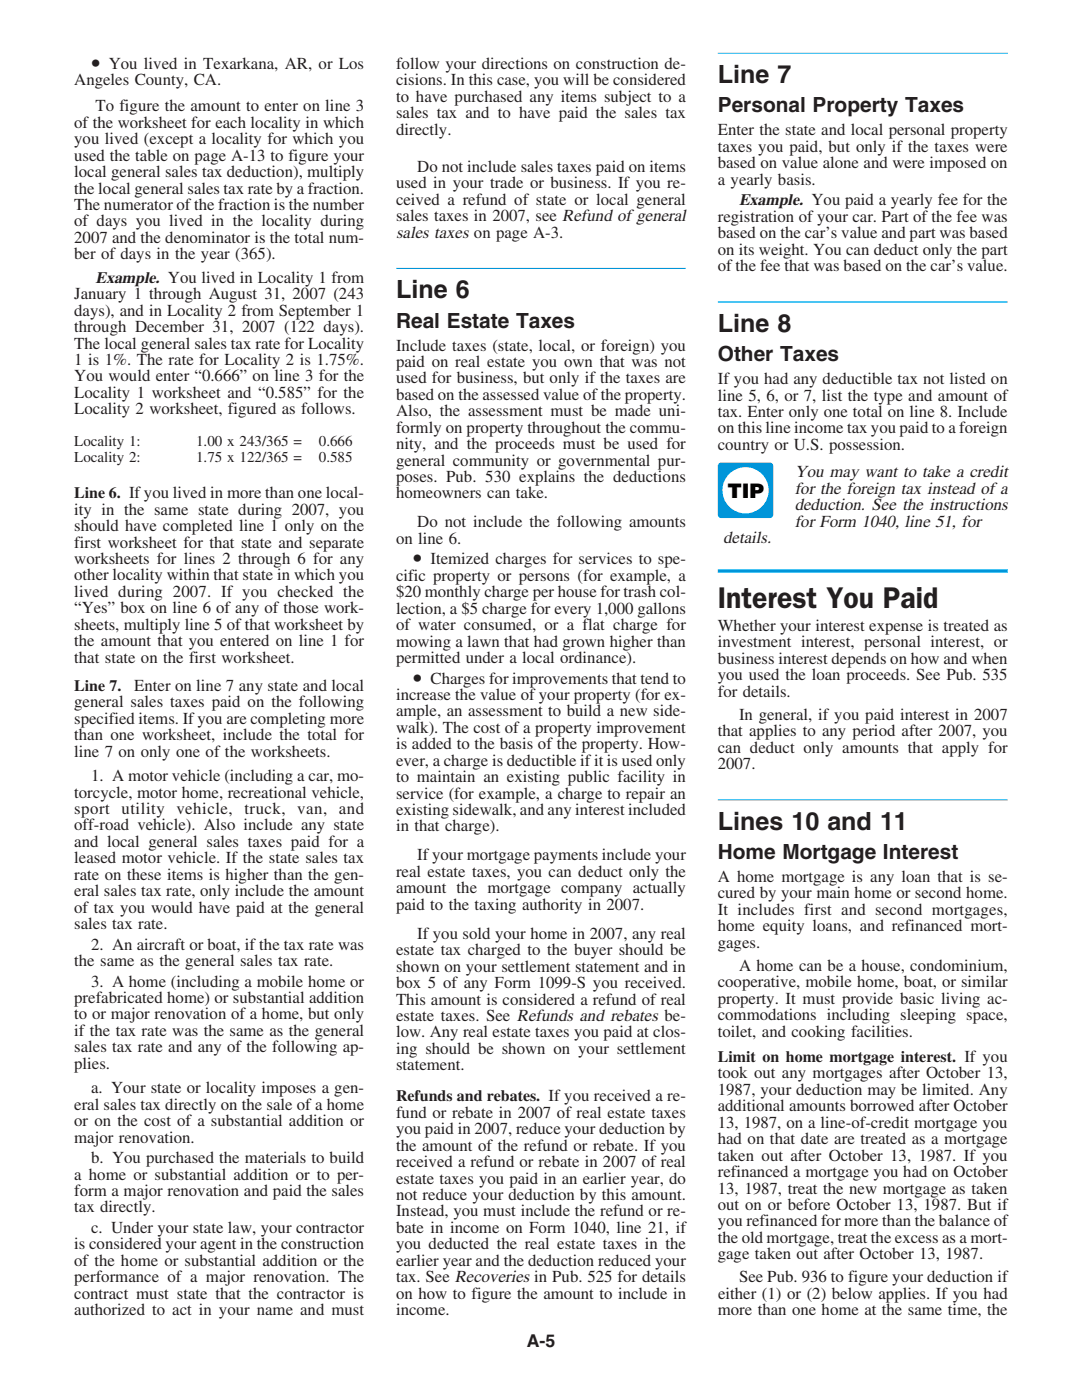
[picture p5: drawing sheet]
<svg xmlns="http://www.w3.org/2000/svg" width="216mm" height="279mm" viewBox="0 0 216 279" stroke-linecap="round" stroke-linejoin="round" font-family="sans-serif">
<defs><g id="words">
<text font-size="6" fill="#231f20" x="143.2" y="121.3">Interest You Paid</text>
<g font-size="5" fill="#231f20">
<text x="143.2" y="16.6">Line 7</text>
<text x="79" y="59.5">Line 6</text>
<text x="143.2" y="66.2">Line 8</text>
<text x="143.2" y="165.6">Lines 10 and 11</text>
</g>
<g font-size="4.2" fill="#231f20">
<text x="143.2" y="22.4">Personal Property Taxes</text>
<text x="79" y="65.4">Real Estate Taxes</text>
<text x="143.2" y="72.1">Other Taxes</text>
<text x="143.2" y="171.4">Home Mortgage Interest</text>
</g>
<g font-size="4" fill="#231f20">
<text x="18.2" y="13.8">•</text>
<text x="82.4" y="112.6">•</text>
<text x="82.4" y="136.4">•</text>
</g>
<text font-size="4" x="145.1" y="99.3">TIP</text>
<text font-size="3.5" fill="#231f20" x="105.1" y="268.8">A-5</text>
<g font-size="3.4" fill="#231f20">
<text x="14.8" y="17">Angeles County, CA.</text>
<text x="21.7" y="13.8">You lived in Texarkana, AR, or Los</text>
<text x="79" y="17">cisions. In this case, you will be considered</text>
<text x="79" y="13.8">follow your directions on construction de-</text>
<text x="19.1" y="22.2">To figure the amount to enter on line 3</text>
<text x="79" y="23.6">sales tax and to have paid the sales tax</text>
<text x="79" y="20.3">to have purchased any items subject to a</text>
<text x="14.8" y="25.5">of the worksheet for each locality in which</text>
<text x="14.8" y="28.8">you lived (except a locality for which you</text>
<text x="79" y="26.9">directly.</text>
<text x="143.2" y="27">Enter the state and local personal property</text>
<text x="14.8" y="32.1">used the table on page A-13 to figure your</text>
<text x="14.8" y="35.3">local general sales tax deduction), multiply</text>
<text x="83.3" y="34.3">Do not include sales taxes paid on items</text>
<text x="143.2" y="30.3">taxes you paid, but only if the taxes were</text>
<text x="143.2" y="33.6">based on value alone and were imposed on</text>
<text x="14.8" y="41.9">The numerator of the fraction is the number</text>
<text x="14.8" y="38.6">the local general sales tax rate by a fraction.</text>
<text x="79" y="37.6">used in your trade or business. If you re-</text>
<text x="79" y="40.8">ceived a refund of state or local general</text>
<text x="143.2" y="36.9">a yearly basis.</text>
<text x="14.8" y="45.2">of days you lived in the locality during</text>
<text x="79" y="44.1">sales taxes in 2007, see Refund of general</text>
<text x="79" y="47.4">sales taxes on page A-3.</text>
<text x="143.2" y="47.5">based on the car’s value and part was based</text>
<text x="143.2" y="44.3">registration of your car. Part of the fee was</text>
<text x="14.8" y="48.5">2007 and the denominator is the total num-</text>
<text x="14.8" y="51.7">ber of days in the year (365).</text>
<text x="143.2" y="50.8">on its weight. You can deduct only the part</text>
<text x="14.8" y="59.7">January 1 through August 31, 2007 (243</text>
<text x="143.2" y="54.1">of the fee that was based on the car’s value.</text>
<text x="14.8" y="63">days), and in Locality 2 from September 1</text>
<text x="14.8" y="66.3">through December 31, 2007 (122 days).</text>
<text x="14.8" y="69.6">The local general sales tax rate for Locality</text>
<text x="79" y="70">Include taxes (state, local, or foreign) you</text>
<text x="14.8" y="72.8">1 is 1%. The rate for Locality 2 is 1.75%.</text>
<text x="14.8" y="76.1">You would enter “0.666” on line 3 for the</text>
<text x="79" y="73.2">paid on real estate you own that was not</text>
<text x="79" y="76.5">used for business, but only if the taxes are</text>
<text x="143.2" y="76.7">If you had any deductible tax not listed on</text>
<text x="14.8" y="79.4">Locality 1 worksheet and “0.585” for the</text>
<text x="14.8" y="82.7">Locality 2 worksheet, figured as follows.</text>
<text x="79" y="79.8">based on the assessed value of the property.</text>
<text x="79" y="83.1">Also, the assessment must be made uni-</text>
<text x="143.2" y="79.9">line 5, 6, or 7, list the type and amount of</text>
<text x="143.2" y="83.2">tax. Enter only one total on line 8. Include</text>
<text x="79" y="89.6">nity, and the proceeds must be used for</text>
<text x="79" y="86.4">formly on property throughout the commu-</text>
<text x="143.2" y="89.8">country or U.S. possession.</text>
<text x="143.2" y="86.5">on this line income tax you paid to a foreign</text>
<text x="79" y="92.9">general community or governmental pur-</text>
<text x="158.6" y="95.2">You may want to take a credit</text>
<text x="79" y="96.2">poses. Pub. 530 explains the deductions</text>
<text x="79" y="99.5">homeowners can take.</text>
<text x="158.6" y="98.5">for the foreign tax instead of a</text>
<text x="158.6" y="101.8">deduction. See the instructions</text>
<text x="14.8" y="106">should have completed line 1 only on the</text>
<text x="14.8" y="102.7">ity in the same state during 2007, you</text>
<text x="83.3" y="105.3">Do not include the following amounts</text>
<text x="158.6" y="105.1">for Form 1040, line 51, for</text>
<text x="14.8" y="109.3">first worksheet for that state and separate</text>
<text x="14.8" y="112.6">worksheets for lines 2 through 6 for any</text>
<text x="79" y="108.5">on line 6.</text>
<text x="85.9" y="112.6">Itemized charges for services to spe-</text>
<text x="144.3" y="108.4">details.</text>
<text x="14.8" y="115.8">other locality within that state in which you</text>
<text x="14.8" y="119.1">lived during 2007. If you checked the</text>
<text x="79" y="115.9">cific property or persons (for example, a</text>
<text x="79" y="119.2">$20 monthly charge per house for trash col-</text>
<text x="14.8" y="122.4">“Yes” box on line 6 of any of those work-</text>
<text x="14.8" y="125.7">sheets, multiply line 5 of that worksheet by</text>
<text x="79" y="122.5">lection, a $5 charge for every 1,000 gallons</text>
<text x="79" y="125.8">of water consumed, or a flat charge for</text>
<text x="143.2" y="125.9">Whether your interest expense is treated as</text>
<text x="14.8" y="129">the amount that you entered on line 1 for</text>
<text x="79" y="129">mowing a lawn that had grown higher than</text>
<text x="143.2" y="129.2">investment interest, personal interest, or</text>
<text x="14.8" y="132.3">that state on the first worksheet.</text>
<text x="26.8" y="137.9">Enter on line 7 any state and local</text>
<text x="79" y="132.3">permitted under a local ordinance).</text>
<text x="85.9" y="136.4">Charges for improvements that tend to</text>
<text x="143.2" y="132.5">business interest depends on how and when</text>
<text x="143.2" y="135.7">you used the loan proceeds. See Pub. 535</text>
<text x="14.8" y="141.1">general sales taxes paid on the following</text>
<text x="79" y="139.7">increase the value of your property (for ex-</text>
<text x="79" y="143">ample, an assessment to build a new side-</text>
<text x="143.2" y="139">for details.</text>
<text x="147.5" y="143.6">In general, if you paid interest in 2007</text>
<text x="14.8" y="144.4">specified items. If you are completing more</text>
<text x="14.8" y="147.7">than one worksheet, include the total for</text>
<text x="79" y="146.3">walk). The cost of a property improvement</text>
<text x="79" y="149.5">is added to the basis of the property. How-</text>
<text x="143.2" y="146.9">that applies to any period after 2007, you</text>
<text x="14.8" y="151">line 7 on only one of the worksheets.</text>
<text x="18.2" y="155.9">1. A motor vehicle (including a car, mo-</text>
<text x="79" y="152.8">ever, a charge is deductible if it is used only</text>
<text x="143.2" y="150.2">can deduct only amounts that apply for</text>
<text x="143.2" y="153.5">2007.</text>
<text x="14.8" y="159.2">torcycle, motor home, recreational vehicle,</text>
<text x="79" y="156.1">to maintain an existing public facility in</text>
<text x="79" y="159.4">service (for example, a charge to repair an</text>
<text x="14.8" y="162.4">sport utility vehicle, truck, van, and</text>
<text x="14.8" y="165.7">off-road vehicle). Also include any state</text>
<text x="79" y="162.7">existing sidewalk, and any interest included</text>
<text x="79" y="165.9">in that charge).</text>
<text x="14.8" y="172.3">leased motor vehicle. If the state sales tax</text>
<text x="14.8" y="169">and local general sales taxes paid for a</text>
<text x="83.3" y="171.7">If your mortgage payments include your</text>
<text x="14.8" y="175.6">rate on these items is higher than the gen-</text>
<text x="14.8" y="178.9">eral sales tax rate, only include the amount</text>
<text x="79" y="175">real estate taxes, you can deduct only the</text>
<text x="79" y="178.3">amount the mortgage company actually</text>
<text x="143.2" y="176">A home mortgage is any loan that is se-</text>
<text x="143.2" y="179.3">cured by your main home or second home.</text>
<text x="14.8" y="182.1">of tax you would have paid at the general</text>
<text x="14.8" y="185.4">sales tax rate.</text>
<text x="79" y="181.6">paid to the taxing authority in 2007.</text>
<text x="143.2" y="182.6">It includes first and second mortgages,</text>
<text x="143.2" y="185.9">home equity loans, and refinanced mort-</text>
<text x="18.2" y="189.5">2. An aircraft or boat, if the tax rate was</text>
<text x="79" y="190.6">estate tax charged to the buyer should be</text>
<text x="83.3" y="187.4">If you sold your home in 2007, any real</text>
<text x="143.2" y="189.2">gages.</text>
<text x="14.8" y="192.8">the same as the general sales tax rate.</text>
<text x="18.2" y="196.9">3. A home (including a mobile home or</text>
<text x="79" y="193.9">shown on your settlement statement and in</text>
<text x="79" y="197.2">box 5 of any Form 1099-S you received.</text>
<text x="143.2" y="197.1">cooperative, mobile home, boat, or similar</text>
<text x="147.5" y="193.8">A home can be a house, condominium,</text>
<text x="14.8" y="200.2">prefabricated home) or substantial addition</text>
<text x="14.8" y="203.4">to or major renovation of a home, but only</text>
<text x="79" y="200.5">This amount is considered a refund of real</text>
<text x="79" y="203.8">estate taxes. See Refunds and rebates be-</text>
<text x="143.2" y="200.3">property. It must provide basic living ac-</text>
<text x="143.2" y="203.6">commodations including sleeping space,</text>
<text x="14.8" y="206.7">if the tax rate was the same as the general</text>
<text x="79" y="207">low. Any real estate taxes you paid at clos-</text>
<text x="143.2" y="206.9">toilet, and cooking facilities.</text>
<text x="14.8" y="213.3">plies.</text>
<text x="14.8" y="210">sales tax rate and any of the following ap-</text>
<text x="79" y="213.6">statement.</text>
<text x="79" y="210.3">ing should be shown on your settlement</text>
<text x="143.2" y="215.2">took out any mortgages after October 13,</text>
<text x="14.8" y="221.5">eral sales tax directly on the sale of a home</text>
<text x="18.2" y="218.2">a. Your state or locality imposes a gen-</text>
<text x="143.2" y="218.5">1987, your deduction may be limited. Any</text>
<text x="143.2" y="221.8">additional amounts borrowed after October</text>
<text x="14.8" y="224.7">or on the cost of a substantial addition or</text>
<text x="79" y="223.1">fund or rebate in 2007 of real estate taxes</text>
<text x="79" y="226.4">you paid in 2007, reduce your deduction by</text>
<text x="143.2" y="225.1">13, 1987, on a line-of-credit mortgage you</text>
<text x="14.8" y="228">major renovation.</text>
<text x="18.2" y="232.1">b. You purchased the materials to build</text>
<text x="79" y="229.7">the amount of the refund or rebate. If you</text>
<text x="79" y="232.9">received a refund or rebate in 2007 of real</text>
<text x="143.2" y="228.3">had on that date are treated as a mortgage</text>
<text x="143.2" y="231.6">taken out after October 13, 1987. If you</text>
<text x="14.8" y="235.4">a home or substantial addition or to per-</text>
<text x="14.8" y="238.7">form a major renovation and paid the sales</text>
<text x="79" y="236.2">estate taxes you paid in an earlier year, do</text>
<text x="79" y="239.5">not reduce your deduction by this amount.</text>
<text x="143.2" y="234.9">refinanced a mortgage you had on October</text>
<text x="143.2" y="238.2">13, 1987, treat the new mortgage as taken</text>
<text x="14.8" y="242">tax directly.</text>
<text x="79" y="242.8">Instead, you must include the refund or re-</text>
<text x="143.2" y="241.5">out on or before October 13, 1987. But if</text>
<text x="143.2" y="244.8">you refinanced for more than the balance of</text>
<text x="14.8" y="249.3">is considered your agent in the construction</text>
<text x="18.2" y="246.1">c. Under your state law, your contractor</text>
<text x="79" y="246.1">bate in income on Form 1040, line 21, if</text>
<text x="79" y="249.3">you deducted the real estate taxes in the</text>
<text x="143.2" y="248">the old mortgage, treat the excess as a mort-</text>
<text x="143.2" y="251.3">gage taken out after October 13, 1987.</text>
<text x="14.8" y="252.6">of the home or substantial addition or the</text>
<text x="14.8" y="255.9">performance of a major renovation. The</text>
<text x="79" y="252.6">earlier year and the deduction reduced your</text>
<text x="79" y="255.9">tax. See Recoveries in Pub. 525 for details</text>
<text x="147.5" y="255.9">See Pub. 936 to figure your deduction if</text>
<text x="14.8" y="259.2">contract must state that the contractor is</text>
<text x="14.8" y="262.5">authorized to act in your name and must</text>
<text x="79" y="259.2">on how to figure the amount to include in</text>
<text x="79" y="262.5">income.</text>
<text x="143.2" y="262.5">more than one home at the same time, the</text>
<text x="143.3" y="259.2">either (1) or (2) below applies. If you had</text>
</g>
<g font-size="3.2" fill="#231f20">
<text x="147.5" y="41">Example. You paid a yearly fee for the</text>
<text x="19" y="56.4">Example. You lived in Locality 1 from</text>
<text x="14.8" y="99.4">Line 6. If you lived in more than one local-</text>
<text x="14.8" y="137.9">Line 7.</text>
<text x="143.2" y="211.9">Limit on home mortgage interest. If you</text>
<text x="79" y="219.8">Refunds and rebates. If you received a re-</text>
</g>
<g font-size="3" fill="#231f20">
<text x="14.8" y="89">Locality 1:</text>
<text x="39.1" y="89">1.00 x 243/365 =</text>
<text x="63.6" y="89">0.666</text>
<text x="14.8" y="92.2">Locality 2:</text>
<text x="39.1" y="92.2">1.75 x 122/365 =</text>
<text x="63.6" y="92.2">0.585</text>
</g>
</g></defs>
<path d="M143.2 10.6h57.9M79 53.6h57.9M143.2 60.3h57.9" fill="none" stroke="#00aeef" stroke-width=".2"/>
<path d="M143.4 92.5l.5-.2h9.7a.69 .69 0 0 1 .7 .7v9.7a.69 .69 0 0 1-.7 .7h-9.7a.69 .69 0 0 1-.7-.7v-9.7z" fill="#0095d9"/>
<circle cx="148.8" cy="97.9" r="4.6" fill="#fff"/>
<path d="M143.2 114h57.9" fill="none" stroke="#00aeef" stroke-width=".71" stroke-linecap="butt"/>
<path d="M143.2 159.6h57.9" fill="none" stroke="#00aeef" stroke-width=".2"/>
<use href="#words"/>
</svg>
